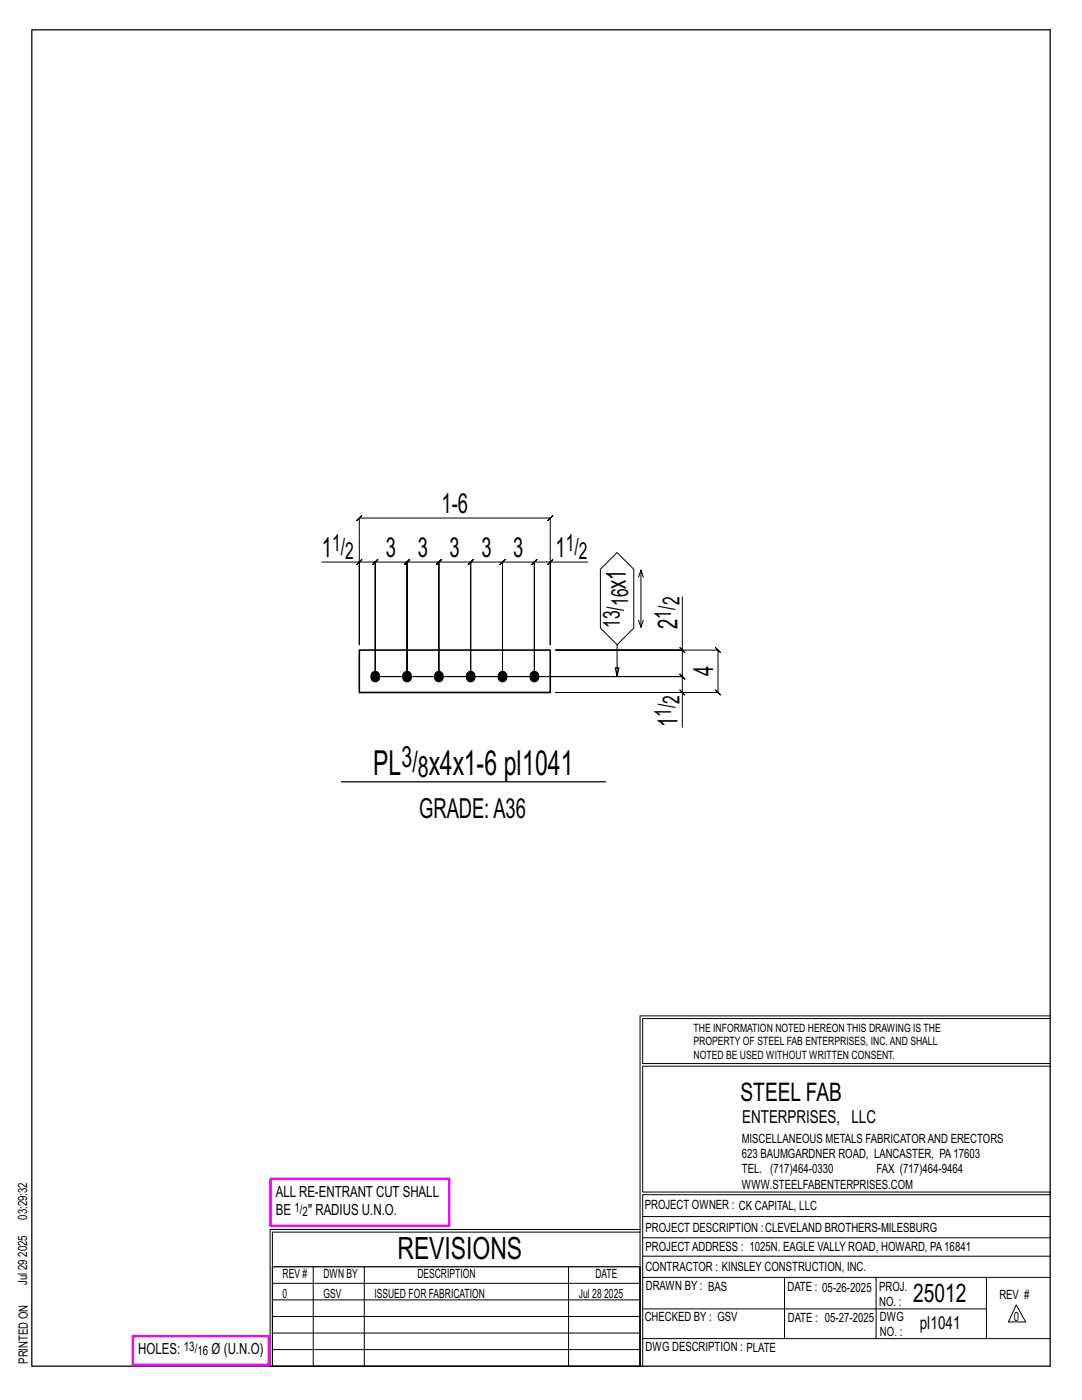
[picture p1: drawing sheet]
<svg xmlns="http://www.w3.org/2000/svg" width="216mm" height="279mm" viewBox="0 0 216 279" stroke-linecap="round" stroke-linejoin="round" font-family="sans-serif">
<defs><g id="words">
<g font-size="6.9">
<text x="74.5" y="154.6">PL</text>
<text x="85.6" y="154.6">x4x1-6 pl1041</text>
</g>
<text font-size="6.1" x="79.3" y="251.3">REVISIONS</text>
<g font-size="5.9">
<text x="80.1" y="153">3/</text>
<text x="83.4" y="155.1">8</text>
</g>
<g font-size="5.5">
<text x="88.1" y="102.4">1-6</text>
<text x="64.2" y="111.2">1</text>
<text x="77" y="111.2">3</text>
<text x="83.4" y="111.2">3</text>
<text x="89.7" y="111.2">3</text>
<text x="96.1" y="111.2">3</text>
<text x="102.4" y="111.2">3</text>
<text x="110.9" y="111.2">1</text>
<text x="124.9" y="117.5" transform="rotate(-90 124.9 117.5)">x1</text>
<text x="135.2" y="125.5" transform="rotate(-90 135.2 125.5)">2</text>
<text x="142.3" y="135" transform="rotate(-90 142.3 135)">4</text>
<text x="135.2" y="145.1" transform="rotate(-90 135.2 145.1)">1</text>
<text x="83.6" y="163.3">GRADE:A36</text>
</g>
<g font-size="5.1">
<text x="147.8" y="219.8">STEEL FAB</text>
<text x="182.2" y="259.9">25012</text>
</g>
<g font-size="4.7">
<text x="66.3" y="109.9">1/</text>
<text x="68.9" y="111.6">2</text>
<text x="112.9" y="109.9">1/</text>
<text x="115.5" y="111.6">2</text>
<text x="123.7" y="125.3" transform="rotate(-90 123.7 125.3)">13/</text>
<text x="125.3" y="121" transform="rotate(-90 125.3 121)">16</text>
<text x="133.9" y="123.5" transform="rotate(-90 133.9 123.5)">1/</text>
<text x="135.6" y="120.8" transform="rotate(-90 135.6 120.8)">2</text>
<text x="133.9" y="143.1" transform="rotate(-90 133.9 143.1)">1/</text>
<text x="135.6" y="140.5" transform="rotate(-90 135.6 140.5)">2</text>
</g>
<g font-size="3.6">
<text x="148.1" y="224.1">ENTERPRISES, LLC</text>
<text x="183.5" y="265.2">pl1041</text>
</g>
<g font-size="3.1">
<text x="55" y="238.9">ALL RE-ENTRANT CUT SHALL</text>
<text x="55" y="242.5">BE</text>
<text x="61.5" y="242.5">&quot; RADIUS U.N.O.</text>
<text x="27.6" y="270.2">HOLES:</text>
<text x="42.2" y="270.2">Ø (U.N.O)</text>
</g>
<g font-size="2.6">
<text x="58.8" y="241.8">1/</text>
<text x="60.4" y="242.7">2</text>
<text x="36.7" y="269.6">13/</text>
<text x="39.4" y="270.5">16</text>
</g>
<g font-size="2.5">
<text x="148" y="231.2">623 BAUMGARDNER ROAD, LANCASTER, PA17603</text>
<text x="148" y="228.1">MISCELLANEOUS METALS FABRICATORAND ERECTORS</text>
<text x="148" y="237.2">WWW.STEELFABENTERPRISES.COM</text>
<text x="148" y="234.2">TEL. (717)464-0330</text>
<text x="174.9" y="234.2">FAX (717)464-9464</text>
<text x="5.4" y="243.4" transform="rotate(-90 5.4 243.4)">03:29:32</text>
<text x="128.7" y="241.3">PROJECT OWNER : CK CAPITAL, LLC</text>
<text x="128.8" y="246">PROJECT DESCRIPTION :CLEVELAND BROTHERS-MILESBURG</text>
<text x="5.4" y="250.8" transform="rotate(-90 5.4 250.8)">2025</text>
<text x="128.8" y="249.7">PROJECTADDRESS : 1025N. EAGLE VALLY ROAD, HOWARD, PA16841</text>
<text x="5.4" y="256.5" transform="rotate(-90 5.4 256.5)">Jul 29</text>
<text x="56.4" y="255">REV #</text>
<text x="64.5" y="255">DWN BY</text>
<text x="83.3" y="255">DESCRIPTION</text>
<text x="118.8" y="255">DATE</text>
<text x="128.8" y="253.7">CONTRACTOR : KINSLEY CONSTRUCTION, INC.</text>
<text x="128.9" y="257.5">DRAWN BY : BAS</text>
<text x="157.1" y="257.6">DATE : 05-26-2025</text>
<text x="175.4" y="257.7">PROJ.</text>
<text x="56.4" y="259">0</text>
<text x="64.5" y="259">GSV</text>
<text x="74.7" y="259">ISSUED FOR FABRICATION</text>
<text x="115.5" y="259">Jul 28</text>
<text x="120.6" y="259">2025</text>
<text x="128.6" y="263.7">CHECKED BY : GSV</text>
<text x="157.2" y="263.7">DATE : 05-27-2025</text>
<text x="175.4" y="260.7">NO. :</text>
<text x="175.6" y="263.7">DWG</text>
<text x="199.4" y="259.2">REV #</text>
<text x="202.3" y="263.7">0</text>
<text x="128.8" y="269.7">DWG DESCRIPTION : PLATE</text>
<text x="175.6" y="266.7">NO. :</text>
<text x="5.5" y="272.2" transform="rotate(-90 5.5 272.2)">PRINTED ON</text>
</g>
<g font-size="2.3">
<text x="138.4" y="208.6">PROPERTY OF STEEL FAB ENTERPRISES, INC.AND SHALL</text>
<text x="138.4" y="205.9">THE INFORMATION NOTED HEREON THIS DRAWING IS THE</text>
<text x="138.4" y="211.3">NOTED BE USED WITHOUT WRITTEN CONSENT.</text>
</g>
</g></defs>
<g fill="none" stroke="#000" stroke-width=".2">
<path d="M64.2 112.2h7.5v16.5v-25.3l-.5 .5 1-1-.5 .5h38.1l-.5 .5 1-1-.5 .5v25.3v-16.5h7.5M71.2 112.7l1-1zM71.7 112.2h3.2l-.5 .5 1-1-.5 .5v22.8v-22.8l-.5 .5 1-1-.5 .5h6.3l-.5 .5 1-1-.5 .5v22.8v-22.8l-.5 .5 1-1-.5 .5h6.4l-.5 .5 1-1-.5 .5v22.8v-22.8l-.5 .5 1-1-.5 .5h6.3l-.5 .5 1-1-.5 .5v22.8v-22.8l-.5 .5 1-1-.5 .5h6.4l-.5 .5 1-1-.5 .5v22.8v-22.8l-.5 .5 1-1-.5 .5h6.3l-.5 .5 1-1-.5 .5v22.8v-22.8l-.5 .5 1-1-.5 .5h3.2M109.3 112.7l1-1zM119.8 113.6l3.3-3.3 3.4 3.3v11.7l-3.4 3.4-3.3-3.4zM127.9 113.8l-.5 1.4M128.4 115.2l-.5-1.4v11.4M136.1 119.1v10.6h-25.2h32.4l-.5-.5 1 1-.5-.5v8.5l-.5-.5 1 1-.5-.5h-32.4h25.2v6.9M123.1 128.7v6.3l-.3-1.7h.7l-.4 1.7M127.4 123.8l.5 1.4 .5-1.4M135.6 129.2l1 1zM135.6 137.7l1 1z"/>
<path d="M136.1 129.7v5.3l-.5-.5 1 1-.5-.5h-61.2h61.2l-.5-.5 1 1-.5-.5v3.2M127.7 202.7v70M127.7 202.7h81.8M209.5 203.3h-81.3v9h81.3M209.5 212.8h-81.3v25.1h81.3v.5h-81.3v34.3M54.4 259.4h73.3M54.4 256.1h73.3M62.5 252.8v19.9M72.7 252.8v19.9M113.4 252.8v19.9M127.7 245.4h-73.8v27.3M127.7 245.9h-73.3v6.9"/>
<path d="M128.2 242.8h81.3M128.2 254.9h81.3M128.2 250.7h81.3M128.2 247h81.3M156.5 254.9v12.2M174.8 254.9v12.2M196.8 254.9v12.2M54.4 269.3h73.3M54.4 266h73.3M54.4 262.7h73.3M128.2 261.2h68.6M128.2 267.1h81.3"/>
<path d="M202.8 260.4l1.9 3.4h-3.5z"/>
</g>
<path d="M6.3 6h203.2v266.7h-203.2zM68.1 156h52.8M54.4 252.8h73.3v19.9h-73.3z" fill="none" stroke="#000" stroke-width=".25"/>
<path d="M54 235.3h35.6v9.3h-35.6zM26.5 266.7h27.1v5.7h-27.1z" fill="none" stroke="#f0f" stroke-width=".5"/>
<path d="M74.3 134.2a.91 .91 0 0 1 1.1-.1 .91 .91 0 0 1 .3 1.1 .9 .9 0 0 1-1.1 .9 .9 .9 0 0 1-.6-1.3zM80.6 134.2a.91 .91 0 0 1 1.1-.1 .91 .91 0 0 1 .4 1.1 .9 .9 0 0 1-1.1 .9 .9 .9 0 0 1-.6-1.3zM87 134.2a.91 .91 0 0 1 1.1-.1 .91 .91 0 0 1 .3 1.1 .9 .9 0 0 1-1.1 .9 .9 .9 0 0 1-.6-1.3zM93.3 134.2a.91 .91 0 0 1 1.1-.1 .91 .91 0 0 1 .4 1.1 .9 .9 0 0 1-1.1 .9 .9 .9 0 0 1-.6-1.3zM99.7 134.2a.91 .91 0 0 1 1.1-.1 .91 .91 0 0 1 .3 1.1 .9 .9 0 0 1-1.1 .9 .9 .9 0 0 1-.6-1.3zM106 134.2a.91 .91 0 0 1 1.1-.1 .91 .91 0 0 1 .4 1.1 .9 .9 0 0 1-1.1 .9 .9 .9 0 0 1-.6-1.3z" fill="#000" stroke="#000" stroke-width=".2"/>
<path d="M71.7 129.7h38.1v8.5h-38.1z" fill="none" stroke="#000" stroke-width=".32"/>
<use href="#words"/>
</svg>
